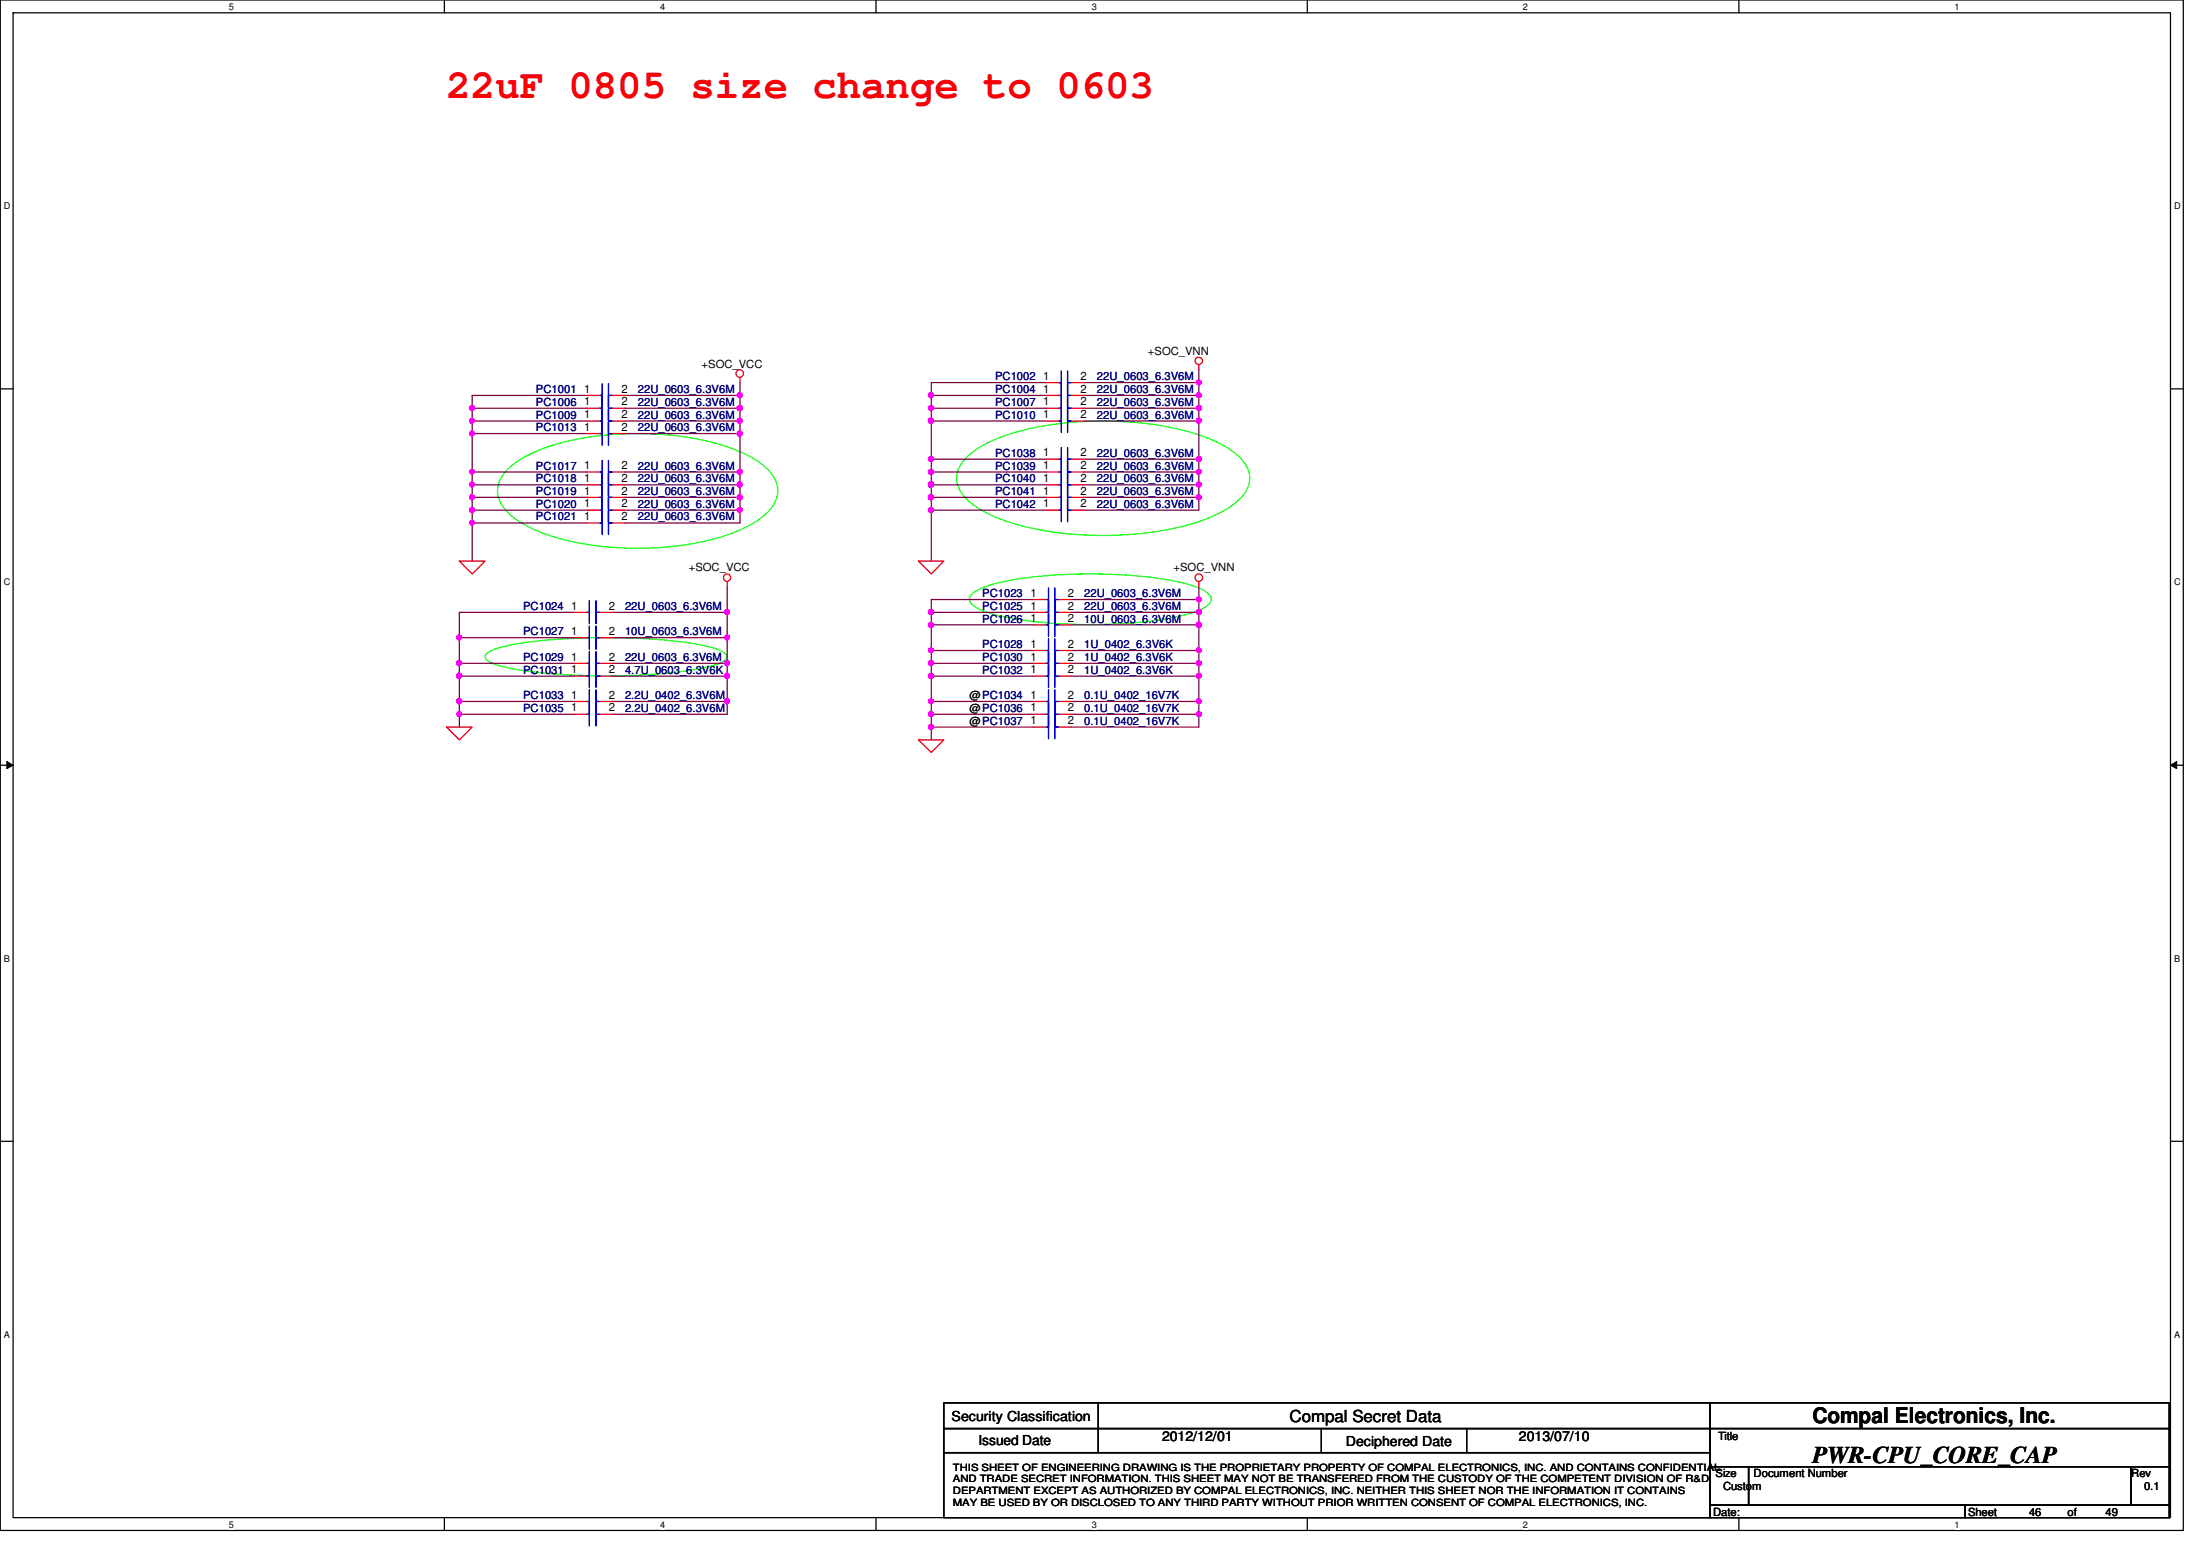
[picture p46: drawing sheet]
<svg xmlns="http://www.w3.org/2000/svg" width="297mm" height="210mm" viewBox="0 0 297 210" stroke-linecap="round" stroke-linejoin="round" font-family="sans-serif">
<defs><g id="words">
<text font-size="5.5" fill="#f00" x="60.5" y="13.2">22uF 0805 size change to 0603</text>
<text font-size="3.3" x="245.5" y="198.1">PWR-CPU_CORE_CAP</text>
<text font-size="2.9" x="245.5" y="192.7">Compal Electronics, Inc.</text>
<text font-size="2.2" x="174.7" y="192.5">Compal Secret Data</text>
<g font-size="1.9">
<text x="128.9" y="192.4">Security Classification</text>
<text x="132.5" y="195.7">Issued Date</text>
<text x="157.4" y="195.2">2012/12/01</text>
<text x="182.3" y="195.8">Deciphered Date</text>
<text x="205.7" y="195.2">2013/07/10</text>
</g>
<g font-size="1.6">
<text x="79.1" y="53.2">1</text>
<text x="84.2" y="53.2">2</text>
<text x="141.3" y="53.2">1</text>
<text x="141.3" y="51.4">1</text>
<text x="146.3" y="53.2">2</text>
<text x="146.3" y="51.4">2</text>
<text x="79.1" y="54.9">1</text>
<text x="79.1" y="56.6">1</text>
<text x="79.1" y="58.3">1</text>
<text x="84.2" y="54.9">2</text>
<text x="84.2" y="56.6">2</text>
<text x="84.2" y="58.3">2</text>
<text x="141.3" y="56.6">1</text>
<text x="141.3" y="54.9">1</text>
<text x="146.3" y="56.6">2</text>
<text x="146.3" y="54.9">2</text>
<text x="79.1" y="63.5">1</text>
<text x="79.1" y="65.3">1</text>
<text x="84.2" y="63.5">2</text>
<text x="84.2" y="65.3">2</text>
<text x="141.3" y="63.5">1</text>
<text x="141.3" y="61.8">1</text>
<text x="141.3" y="65.3">1</text>
<text x="146.3" y="63.5">2</text>
<text x="146.3" y="61.8">2</text>
<text x="146.3" y="65.3">2</text>
<text x="79.1" y="68.7">1</text>
<text x="79.1" y="67">1</text>
<text x="79.1" y="70.4">1</text>
<text x="84.2" y="68.7">2</text>
<text x="84.2" y="67">2</text>
<text x="84.2" y="70.4">2</text>
<text x="141.3" y="67">1</text>
<text x="141.3" y="68.7">1</text>
<text x="146.3" y="67">2</text>
<text x="146.3" y="68.7">2</text>
<text x="77.4" y="82.5">1</text>
<text x="82.5" y="82.5">2</text>
<text x="139.6" y="82.5">1</text>
<text x="139.6" y="80.8">1</text>
<text x="144.6" y="82.5">2</text>
<text x="144.6" y="80.8">2</text>
<text x="77.4" y="89.5">1</text>
<text x="77.4" y="86">1</text>
<text x="82.5" y="89.5">2</text>
<text x="82.5" y="86">2</text>
<text x="139.6" y="87.7">1</text>
<text x="139.6" y="84.2">1</text>
<text x="139.6" y="89.5">1</text>
<text x="144.6" y="87.7">2</text>
<text x="144.6" y="84.2">2</text>
<text x="144.6" y="89.5">2</text>
<text x="77.4" y="94.6">1</text>
<text x="77.4" y="91.2">1</text>
<text x="82.5" y="94.6">2</text>
<text x="82.5" y="91.2">2</text>
<text x="139.6" y="94.6">1</text>
<text x="139.6" y="91.2">1</text>
<text x="144.6" y="94.6">2</text>
<text x="144.6" y="91.2">2</text>
<text x="77.4" y="96.4">1</text>
<text x="82.5" y="96.4">2</text>
<text x="139.6" y="96.4">1</text>
<text x="139.6" y="98.1">1</text>
<text x="144.6" y="96.4">2</text>
<text x="144.6" y="98.1">2</text>
</g>
<g font-size="1.5" fill="#000080">
<text x="72.6" y="53.2">PC1001</text>
<text x="86.4" y="53.2">22U_0603_6.3V6M</text>
<text x="134.8" y="53.2">PC1004</text>
<text x="134.8" y="51.5">PC1002</text>
<text x="148.6" y="53.2">22U_0603_6.3V6M</text>
<text x="148.6" y="51.5">22U_0603_6.3V6M</text>
<text x="72.6" y="54.9">PC1006</text>
<text x="72.6" y="56.7">PC1009</text>
<text x="72.6" y="58.4">PC1013</text>
<text x="86.4" y="54.9">22U_0603_6.3V6M</text>
<text x="86.4" y="56.7">22U_0603_6.3V6M</text>
<text x="86.4" y="58.4">22U_0603_6.3V6M</text>
<text x="134.8" y="56.7">PC1010</text>
<text x="134.8" y="54.9">PC1007</text>
<text x="148.6" y="56.7">22U_0603_6.3V6M</text>
<text x="148.6" y="54.9">22U_0603_6.3V6M</text>
<text x="72.6" y="63.6">PC1017</text>
<text x="72.6" y="65.3">PC1018</text>
<text x="86.4" y="63.6">22U_0603_6.3V6M</text>
<text x="86.4" y="65.3">22U_0603_6.3V6M</text>
<text x="134.8" y="63.6">PC1039</text>
<text x="134.8" y="61.8">PC1038</text>
<text x="134.8" y="65.3">PC1040</text>
<text x="148.6" y="63.6">22U_0603_6.3V6M</text>
<text x="148.6" y="61.8">22U_0603_6.3V6M</text>
<text x="148.6" y="65.3">22U_0603_6.3V6M</text>
<text x="72.6" y="68.7">PC1020</text>
<text x="72.6" y="67.1">PC1019</text>
<text x="72.6" y="70.5">PC1021</text>
<text x="86.4" y="68.7">22U_0603_6.3V6M</text>
<text x="86.4" y="67.1">22U_0603_6.3V6M</text>
<text x="86.4" y="70.5">22U_0603_6.3V6M</text>
<text x="134.8" y="67.1">PC1041</text>
<text x="134.8" y="68.7">PC1042</text>
<text x="148.6" y="67.1">22U_0603_6.3V6M</text>
<text x="148.6" y="68.7">22U_0603_6.3V6M</text>
<text x="70.9" y="82.6">PC1024</text>
<text x="84.7" y="82.6">22U_0603_6.3V6M</text>
<text x="133.1" y="82.6">PC1025</text>
<text x="133.1" y="80.9">PC1023</text>
<text x="146.9" y="82.6">22U_0603_6.3V6M</text>
<text x="146.9" y="80.9">22U_0603_6.3V6M</text>
<text x="70.9" y="89.5">PC1029</text>
<text x="70.9" y="86">PC1027</text>
<text x="84.7" y="89.5">22U_0603_6.3V6M</text>
<text x="84.7" y="86">10U_0603_6.3V6M</text>
<text x="133.1" y="87.8">PC1028</text>
<text x="133.1" y="84.3">PC1026</text>
<text x="133.1" y="89.5">PC1030</text>
<text x="146.9" y="87.8">1U_0402_6.3V6K</text>
<text x="146.9" y="84.3">10U_0603_6.3V6M</text>
<text x="146.9" y="89.5">1U_0402_6.3V6K</text>
<text x="70.9" y="94.7">PC1033</text>
<text x="70.9" y="91.2">PC1031</text>
<text x="84.7" y="94.7">2.2U_0402_6.3V6M</text>
<text x="84.7" y="91.2">4.7U_0603_6.3V6K</text>
<text x="133.1" y="91.2">PC1032</text>
<text x="146.9" y="94.7">0.1U_0402_16V7K</text>
<text x="146.9" y="91.2">1U_0402_6.3V6K</text>
<text x="70.9" y="96.4">PC1035</text>
<text x="84.7" y="96.4">2.2U_0402_6.3V6M</text>
<text x="146.9" y="96.4">0.1U_0402_16V7K</text>
<text x="146.9" y="98.1">0.1U_0402_16V7K</text>
</g>
<g font-size="1.5">
<text x="95" y="49.8">+SOC_VCC</text>
<text x="155.5" y="48">+SOC_VNN</text>
<text x="93.3" y="77.4">+SOC_VCC</text>
<text x="159" y="77.4">+SOC_VNN</text>
<text x="131.3" y="94.7">@PC1034</text>
<text x="131.3" y="96.4">@PC1036</text>
<text x="131.3" y="98.1">@PC1037</text>
<text x="232.7" y="195">Title</text>
<text x="232.4" y="200">Size</text>
<text x="233.4" y="201.8">Custom</text>
<text x="237.5" y="200">Document Number</text>
<text x="288.7" y="200">Rev</text>
<text x="290.4" y="201.8">0.1</text>
<text x="232" y="205.2">Date:</text>
<text x="266.6" y="205.2">Sheet</text>
<text x="274.8" y="205.2">46</text>
<text x="280" y="205.2">of</text>
<text x="285.2" y="205.2">49</text>
</g>
<g font-size="1.4">
<text x="129.1" y="199.2">THIS SHEET OF ENGINEERING DRAWING IS THE PROPRIETARY PROPERTY OF COMPAL ELECTRONICS, INC. AND CONTAINS CONFIDENTIAL</text>
<text x="129.1" y="200.7">AND TRADE SECRET INFORMATION. THIS SHEET MAY NOT BE TRANSFERED FROM THE CUSTODY OF THE COMPETENT DIVISION OF R&amp;D</text>
<text x="129.1" y="202.3">DEPARTMENT EXCEPT AS AUTHORIZED BY COMPAL ELECTRONICS, INC. NEITHER THIS SHEET NOR THE INFORMATION IT CONTAINS</text>
<text x="129.1" y="203.9">MAY BE USED BY OR DISCLOSED TO ANY THIRD PARTY WITHOUT PRIOR WRITTEN CONSENT OF COMPAL ELECTRONICS, INC.</text>
</g>
<g font-size="1.3">
<text x="31" y="1.4">5</text>
<text x="89.4" y="1.4">4</text>
<text x="147.9" y="1.4">3</text>
<text x="206.3" y="1.4">2</text>
<text x="264.7" y="1.4">1</text>
<text x=".5" y="28.3">D</text>
<text x="294.5" y="28.3">D</text>
<text x=".5" y="79.2">C</text>
<text x="294.5" y="79.2">C</text>
<text x=".5" y="130.2">B</text>
<text x="294.5" y="130.2">B</text>
<text x=".5" y="181.1">A</text>
<text x="294.5" y="181.1">A</text>
<text x="31" y="206.9">5</text>
<text x="89.4" y="206.9">4</text>
<text x="147.9" y="206.9">3</text>
<text x="206.3" y="206.9">2</text>
<text x="264.7" y="206.9">1</text>
</g>
</g></defs>
<path d="M0 0h295.7v207.3h-295.7zM1.8 1.7h292.2v203.8h-292.2z" fill="none" stroke="#000" stroke-width=".17"/>
<g fill="#fff">
<path d="M31 .2h.7v1.4h-.7z"/>
<path d="M31 205.7h.7v1.4h-.7z"/>
</g>
<path d="M60.2 0v1.7M60.2 205.5v1.8" fill="none" stroke="#000" stroke-width=".17"/>
<g fill="#fff">
<path d="M89.4 .2h.7v1.4h-.7z"/>
<path d="M89.4 205.7h.7v1.4h-.7z"/>
</g>
<path d="M118.7 0v1.7M118.7 205.5v1.8" fill="none" stroke="#000" stroke-width=".17"/>
<g fill="#fff">
<path d="M147.9 .2h.6v1.4h-.6z"/>
<path d="M147.9 205.7h.6v1.4h-.6z"/>
</g>
<path d="M177.1 0v1.7M177.1 205.5v1.8" fill="none" stroke="#000" stroke-width=".17"/>
<g fill="#fff">
<path d="M206.3 .2h.7v1.4h-.7z"/>
<path d="M206.3 205.7h.7v1.4h-.7z"/>
</g>
<path d="M235.5 0v1.7M235.5 205.5v1.8" fill="none" stroke="#000" stroke-width=".17"/>
<g fill="#fff">
<path d="M264.7 .2h.7v1.4h-.7z"/>
<path d="M264.7 205.7h.7v1.4h-.7z"/>
<path d="M.5 27.2h.9v1.4h-.9z"/>
<path d="M294.5 27.2h.8v1.4h-.8z"/>
<path d="M.5 78.1h.9v1.4h-.9z"/>
<path d="M294.5 78.1h.8v1.4h-.8z"/>
</g>
<path d="M0 52.7h1.8M294 52.7h1.7" fill="none" stroke="#000" stroke-width=".17"/>
<g fill="#fff">
<path d="M.5 129.1h.8v1.4h-.8z"/>
<path d="M294.5 129.1h.8v1.4h-.8z"/>
</g>
<path d="M0 103.6h1.8M294 103.6h1.7" fill="none" stroke="#000" stroke-width=".17"/>
<path d="M.9 103.1l.9 .5-.9 .5zM294 103.6l.8-.5v1z" fill="#000"/>
<path d="M.9 103.1l.9 .5-.9 .5zM294 103.6l.8-.5v1z" fill="none" stroke="#000" stroke-width=".14"/>
<g fill="#fff">
<path d="M.5 180h.8v1.4h-.8z"/>
<path d="M294.5 180h.8v1.4h-.8z"/>
</g>
<path d="M0 154.6h1.8M294 154.6h1.7" fill="none" stroke="#000" stroke-width=".17"/>
<path d="M69.1 63.3a18.1 18.1 0 0 1 7.7-3.5 42.2 42.2 0 0 1 22.3 .9 13 13 0 0 1 5.3 3.3 3.6 3.6 0 0 1 0 4.9 14.1 14.1 0 0 1-6.8 3.8 41.7 41.7 0 0 1-24-.5 12.9 12.9 0 0 1-5.2-3.3 3.6 3.6 0 0 1 0-4.9zM131.3 61.6a19.2 19.2 0 0 1 8.1-3.5 46.4 46.4 0 0 1 23.3 .9 13.6 13.6 0 0 1 5.6 3.3 3.5 3.5 0 0 1 0 4.9 14.9 14.9 0 0 1-7.1 3.8 46.8 46.8 0 0 1-23.5 0 14.8 14.8 0 0 1-7.1-3.8 3.5 3.5 0 0 1 0-4.9zM65.8 88.6a5.6 5.6 0 0 1 2.8-1.1 83.7 83.7 0 0 1 22.8-.7 19.1 19.1 0 0 1 6.6 1.5l.3 .3 .2 .3-.2 .4a5.8 5.8 0 0 1-2.8 1.1 82.3 82.3 0 0 1-22.8 .7 19.3 19.3 0 0 1-6.5-1.5l-.4-.3-.1-.4zM131.8 80.3a15.3 15.3 0 0 1 6.5-2 67.5 67.5 0 0 1 21.6 .6 9.7 9.7 0 0 1 3.7 1.4l.3 .4 .2 .4-.2 .5a5.2 5.2 0 0 1-2.8 1.5 59.3 59.3 0 0 1-19.3 1.2 33 33 0 0 1-8.6-1.6l-1.4-.7a.96 .96 0 0 1 0-1.7z" fill="none" stroke="#0f0" stroke-width=".17"/>
<path d="M100.2 55.3v1.7" fill="none" stroke="#800040" stroke-width=".17"/>
<circle cx="100.2" cy="55.3" r=".33" fill="#f0f"/>
<circle cx="100.2" cy="55.3" r=".33" fill="none" stroke="#f0f" stroke-width=".17"/>
<path d="M64 53.5v1.8M100.2 53.5v1.8" fill="none" stroke="#800040" stroke-width=".17"/>
<circle cx="100.2" cy="55.3" r=".33" fill="#f0f"/>
<circle cx="100.2" cy="55.3" r=".33" fill="none" stroke="#f0f" stroke-width=".17"/>
<path d="M64 57v1.7M84.7 57h15.5" fill="none" stroke="#800040" stroke-width=".17"/>
<circle cx="63.9" cy="57" r=".33" fill="#f0f"/>
<circle cx="63.9" cy="57" r=".33" fill="none" stroke="#f0f" stroke-width=".17"/>
<path d="M100.2 57v1.7" fill="none" stroke="#800040" stroke-width=".17"/>
<circle cx="100.2" cy="57" r=".34" fill="#f0f"/>
<circle cx="100.2" cy="57" r=".34" fill="none" stroke="#f0f" stroke-width=".17"/>
<path d="M84.7 58.7h15.5M84.7 55.3h15.5" fill="none" stroke="#800040" stroke-width=".17"/>
<circle cx="100.2" cy="55.3" r=".33" fill="#f0f"/>
<circle cx="100.2" cy="55.3" r=".33" fill="none" stroke="#f0f" stroke-width=".17"/>
<path d="M84.7 53.5h15.5" fill="none" stroke="#800040" stroke-width=".17"/>
<circle cx="100.2" cy="53.5" r=".33" fill="#f0f"/>
<circle cx="100.2" cy="53.5" r=".33" fill="none" stroke="#f0f" stroke-width=".17"/>
<path d="M64 58.7v5.2M64 57h15.5" fill="none" stroke="#800040" stroke-width=".17"/>
<circle cx="63.9" cy="58.7" r=".33" fill="#f0f"/>
<circle cx="63.9" cy="58.7" r=".33" fill="none" stroke="#f0f" stroke-width=".17"/>
<path d="M64 53.5h15.5M64 55.3h15.5" fill="none" stroke="#800040" stroke-width=".17"/>
<circle cx="63.9" cy="55.3" r=".32" fill="#f0f"/>
<circle cx="63.9" cy="55.3" r=".32" fill="none" stroke="#f0f" stroke-width=".17"/>
<path d="M64 55.3v1.7M64 58.7h15.5M100.2 51.8v1.7" fill="none" stroke="#800040" stroke-width=".17"/>
<circle cx="63.9" cy="55.3" r=".32" fill="#f0f"/>
<circle cx="63.9" cy="55.3" r=".32" fill="none" stroke="#f0f" stroke-width=".17"/>
<path d="M126.1 53.5v1.8" fill="none" stroke="#800040" stroke-width=".17"/>
<circle cx="126.1" cy="53.5" r=".33" fill="#f0f"/>
<circle cx="126.1" cy="53.5" r=".33" fill="none" stroke="#f0f" stroke-width=".17"/>
<path d="M162.4 53.5v1.8" fill="none" stroke="#800040" stroke-width=".17"/>
<circle cx="162.4" cy="53.5" r=".33" fill="#f0f"/>
<circle cx="162.4" cy="53.5" r=".33" fill="none" stroke="#f0f" stroke-width=".17"/>
<path d="M146.8 51.8h15.6v1.7M162.4 55.3v1.7" fill="none" stroke="#800040" stroke-width=".17"/>
<circle cx="162.4" cy="55.3" r=".33" fill="#f0f"/>
<circle cx="162.4" cy="55.3" r=".33" fill="none" stroke="#f0f" stroke-width=".17"/>
<path d="M162.4 50.1v1.7" fill="none" stroke="#800040" stroke-width=".17"/>
<circle cx="162.4" cy="51.8" r=".33" fill="#f0f"/>
<circle cx="162.4" cy="51.8" r=".33" fill="none" stroke="#f0f" stroke-width=".17"/>
<path d="M126.1 69.1v6.9" fill="none" stroke="#800040" stroke-width=".17"/>
<circle cx="126.1" cy="69.1" r=".33" fill="#f0f"/>
<circle cx="126.1" cy="69.1" r=".33" fill="none" stroke="#f0f" stroke-width=".17"/>
<path d="M141.7 51.8h-15.6v1.7M146.8 53.5h15.6M146.8 55.3h15.6M146.8 57h15.6" fill="none" stroke="#800040" stroke-width=".17"/>
<circle cx="162.4" cy="57" r=".34" fill="#f0f"/>
<circle cx="162.4" cy="57" r=".34" fill="none" stroke="#f0f" stroke-width=".17"/>
<path d="M126.1 53.5h15.6" fill="none" stroke="#800040" stroke-width=".17"/>
<circle cx="126.1" cy="53.5" r=".33" fill="#f0f"/>
<circle cx="126.1" cy="53.5" r=".33" fill="none" stroke="#f0f" stroke-width=".17"/>
<path d="M126.1 55.3v1.7" fill="none" stroke="#800040" stroke-width=".17"/>
<circle cx="126.1" cy="55.3" r=".33" fill="#f0f"/>
<circle cx="126.1" cy="55.3" r=".33" fill="none" stroke="#f0f" stroke-width=".17"/>
<path d="M126.1 55.3h15.6" fill="none" stroke="#800040" stroke-width=".17"/>
<circle cx="126.1" cy="55.3" r=".33" fill="#f0f"/>
<circle cx="126.1" cy="55.3" r=".33" fill="none" stroke="#f0f" stroke-width=".17"/>
<path d="M126.1 57h15.6" fill="none" stroke="#800040" stroke-width=".17"/>
<circle cx="126.1" cy="57" r=".34" fill="#f0f"/>
<circle cx="126.1" cy="57" r=".34" fill="none" stroke="#f0f" stroke-width=".17"/>
<path d="M62.2 82.9v3.5M62.2 96.7v1.8M83 96.7h15.5M83 95h15.5" fill="none" stroke="#800040" stroke-width=".17"/>
<circle cx="98.5" cy="95" r=".32" fill="#f0f"/>
<circle cx="98.5" cy="95" r=".32" fill="none" stroke="#f0f" stroke-width=".17"/>
<path d="M83 91.6h15.5" fill="none" stroke="#800040" stroke-width=".17"/>
<circle cx="98.5" cy="91.5" r=".33" fill="#f0f"/>
<circle cx="98.5" cy="91.5" r=".33" fill="none" stroke="#f0f" stroke-width=".17"/>
<path d="M83 89.8h15.5" fill="none" stroke="#800040" stroke-width=".17"/>
<circle cx="98.5" cy="89.8" r=".32" fill="#f0f"/>
<circle cx="98.5" cy="89.8" r=".32" fill="none" stroke="#f0f" stroke-width=".17"/>
<path d="M62.2 82.9h15.6M62.2 86.4h15.6M83 86.4h15.5M83 82.9h15.5" fill="none" stroke="#800040" stroke-width=".17"/>
<circle cx="62.2" cy="86.3" r=".32" fill="#f0f"/>
<circle cx="62.2" cy="86.3" r=".32" fill="none" stroke="#f0f" stroke-width=".17"/>
<path d="M62.2 86.4v3.4" fill="none" stroke="#800040" stroke-width=".17"/>
<circle cx="62.2" cy="89.8" r=".32" fill="#f0f"/>
<circle cx="62.2" cy="89.8" r=".32" fill="none" stroke="#f0f" stroke-width=".17"/>
<circle cx="62.2" cy="86.3" r=".32" fill="#f0f"/>
<circle cx="62.2" cy="86.3" r=".32" fill="none" stroke="#f0f" stroke-width=".17"/>
<path d="M62.2 89.8h15.6M62.2 91.6h15.6" fill="none" stroke="#800040" stroke-width=".17"/>
<circle cx="62.2" cy="91.5" r=".33" fill="#f0f"/>
<circle cx="62.2" cy="91.5" r=".33" fill="none" stroke="#f0f" stroke-width=".17"/>
<path d="M62.2 89.8v1.8" fill="none" stroke="#800040" stroke-width=".17"/>
<circle cx="62.2" cy="91.5" r=".33" fill="#f0f"/>
<circle cx="62.2" cy="91.5" r=".33" fill="none" stroke="#f0f" stroke-width=".17"/>
<circle cx="62.2" cy="89.8" r=".32" fill="#f0f"/>
<circle cx="62.2" cy="89.8" r=".32" fill="none" stroke="#f0f" stroke-width=".17"/>
<path d="M62.2 95h15.6" fill="none" stroke="#800040" stroke-width=".17"/>
<circle cx="62.2" cy="95" r=".32" fill="#f0f"/>
<circle cx="62.2" cy="95" r=".32" fill="none" stroke="#f0f" stroke-width=".17"/>
<path d="M62.2 91.6v3.4" fill="none" stroke="#800040" stroke-width=".17"/>
<circle cx="62.2" cy="95" r=".32" fill="#f0f"/>
<circle cx="62.2" cy="95" r=".32" fill="none" stroke="#f0f" stroke-width=".17"/>
<circle cx="62.2" cy="91.5" r=".33" fill="#f0f"/>
<circle cx="62.2" cy="91.5" r=".33" fill="none" stroke="#f0f" stroke-width=".17"/>
<path d="M62.2 96.7h15.6" fill="none" stroke="#800040" stroke-width=".17"/>
<circle cx="62.2" cy="96.7" r=".32" fill="#f0f"/>
<circle cx="62.2" cy="96.7" r=".32" fill="none" stroke="#f0f" stroke-width=".17"/>
<path d="M98.5 86.4v3.4" fill="none" stroke="#800040" stroke-width=".17"/>
<circle cx="98.5" cy="89.8" r=".32" fill="#f0f"/>
<circle cx="98.5" cy="89.8" r=".32" fill="none" stroke="#f0f" stroke-width=".17"/>
<circle cx="98.5" cy="86.3" r=".32" fill="#f0f"/>
<circle cx="98.5" cy="86.3" r=".32" fill="none" stroke="#f0f" stroke-width=".17"/>
<path d="M98.5 89.8v1.8" fill="none" stroke="#800040" stroke-width=".17"/>
<circle cx="98.5" cy="91.5" r=".33" fill="#f0f"/>
<circle cx="98.5" cy="91.5" r=".33" fill="none" stroke="#f0f" stroke-width=".17"/>
<circle cx="98.5" cy="89.8" r=".32" fill="#f0f"/>
<circle cx="98.5" cy="89.8" r=".32" fill="none" stroke="#f0f" stroke-width=".17"/>
<path d="M98.5 91.6v3.4" fill="none" stroke="#800040" stroke-width=".17"/>
<circle cx="98.5" cy="95" r=".32" fill="#f0f"/>
<circle cx="98.5" cy="95" r=".32" fill="none" stroke="#f0f" stroke-width=".17"/>
<circle cx="98.5" cy="91.5" r=".33" fill="#f0f"/>
<circle cx="98.5" cy="91.5" r=".33" fill="none" stroke="#f0f" stroke-width=".17"/>
<path d="M62.2 95v1.7" fill="none" stroke="#800040" stroke-width=".17"/>
<circle cx="62.2" cy="95" r=".32" fill="#f0f"/>
<circle cx="62.2" cy="95" r=".32" fill="none" stroke="#f0f" stroke-width=".17"/>
<path d="M98.5 82.9v3.5" fill="none" stroke="#800040" stroke-width=".17"/>
<circle cx="98.5" cy="86.3" r=".32" fill="#f0f"/>
<circle cx="98.5" cy="86.3" r=".32" fill="none" stroke="#f0f" stroke-width=".17"/>
<circle cx="98.5" cy="82.9" r=".33" fill="#f0f"/>
<circle cx="98.5" cy="82.9" r=".33" fill="none" stroke="#f0f" stroke-width=".17"/>
<path d="M98.5 95v1.7" fill="none" stroke="#800040" stroke-width=".17"/>
<circle cx="98.5" cy="95" r=".32" fill="#f0f"/>
<circle cx="98.5" cy="95" r=".32" fill="none" stroke="#f0f" stroke-width=".17"/>
<path d="M126.1 95h13.8" fill="none" stroke="#800040" stroke-width=".17"/>
<circle cx="126.1" cy="95" r=".33" fill="#f0f"/>
<circle cx="126.1" cy="95" r=".33" fill="none" stroke="#f0f" stroke-width=".17"/>
<path d="M126.1 95v1.7h13.8" fill="none" stroke="#800040" stroke-width=".17"/>
<circle cx="126.1" cy="96.7" r=".33" fill="#f0f"/>
<circle cx="126.1" cy="96.7" r=".33" fill="none" stroke="#f0f" stroke-width=".17"/>
<path d="M126.1 96.7v1.8h13.8M162.4 95v3.5M162.4 82.9v1.7" fill="none" stroke="#800040" stroke-width=".17"/>
<circle cx="162.4" cy="84.6" r=".34" fill="#f0f"/>
<circle cx="162.4" cy="84.6" r=".34" fill="none" stroke="#f0f" stroke-width=".17"/>
<path d="M126.1 98.5v1.7M162.4 89.8v5.2M162.4 81.2v1.7" fill="none" stroke="#800040" stroke-width=".17"/>
<circle cx="126.1" cy="98.4" r=".33" fill="#f0f"/>
<circle cx="126.1" cy="98.4" r=".33" fill="none" stroke="#f0f" stroke-width=".17"/>
<path d="M162.4 84.6v3.5" fill="none" stroke="#800040" stroke-width=".17"/>
<circle cx="162.4" cy="84.6" r=".34" fill="#f0f"/>
<circle cx="162.4" cy="84.6" r=".34" fill="none" stroke="#f0f" stroke-width=".17"/>
<path d="M145.1 81.2h17.3" fill="none" stroke="#800040" stroke-width=".17"/>
<circle cx="162.4" cy="81.2" r=".33" fill="#f0f"/>
<circle cx="162.4" cy="81.2" r=".33" fill="none" stroke="#f0f" stroke-width=".17"/>
<path d="M145.1 82.9h17.3" fill="none" stroke="#800040" stroke-width=".17"/>
<circle cx="162.4" cy="82.9" r=".34" fill="#f0f"/>
<circle cx="162.4" cy="82.9" r=".34" fill="none" stroke="#f0f" stroke-width=".17"/>
<path d="M145.1 84.6h17.3M145.1 88.1h17.3v1.7h-17.3" fill="none" stroke="#800040" stroke-width=".17"/>
<circle cx="162.4" cy="89.8" r=".33" fill="#f0f"/>
<circle cx="162.4" cy="89.8" r=".33" fill="none" stroke="#f0f" stroke-width=".17"/>
<circle cx="162.4" cy="88.1" r=".33" fill="#f0f"/>
<circle cx="162.4" cy="88.1" r=".33" fill="none" stroke="#f0f" stroke-width=".17"/>
<path d="M145.1 91.6h17.3" fill="none" stroke="#800040" stroke-width=".17"/>
<circle cx="162.4" cy="91.5" r=".34" fill="#f0f"/>
<circle cx="162.4" cy="91.5" r=".34" fill="none" stroke="#f0f" stroke-width=".17"/>
<path d="M145.1 95h17.3" fill="none" stroke="#800040" stroke-width=".17"/>
<circle cx="162.4" cy="95" r=".33" fill="#f0f"/>
<circle cx="162.4" cy="95" r=".33" fill="none" stroke="#f0f" stroke-width=".17"/>
<path d="M145.1 96.7h17.3" fill="none" stroke="#800040" stroke-width=".17"/>
<circle cx="162.4" cy="96.7" r=".33" fill="#f0f"/>
<circle cx="162.4" cy="96.7" r=".33" fill="none" stroke="#f0f" stroke-width=".17"/>
<path d="M139.9 81.2h-13.8v1.7h13.8M145.1 98.5h17.3" fill="none" stroke="#800040" stroke-width=".17"/>
<circle cx="126.1" cy="82.9" r=".34" fill="#f0f"/>
<circle cx="126.1" cy="82.9" r=".34" fill="none" stroke="#f0f" stroke-width=".17"/>
<path d="M126.1 82.9v1.7h13.8" fill="none" stroke="#800040" stroke-width=".17"/>
<circle cx="126.1" cy="84.6" r=".34" fill="#f0f"/>
<circle cx="126.1" cy="84.6" r=".34" fill="none" stroke="#f0f" stroke-width=".17"/>
<path d="M126.1 84.6v3.5h13.8" fill="none" stroke="#800040" stroke-width=".17"/>
<circle cx="126.1" cy="88.1" r=".33" fill="#f0f"/>
<circle cx="126.1" cy="88.1" r=".33" fill="none" stroke="#f0f" stroke-width=".17"/>
<path d="M126.1 88.1v1.7h13.8" fill="none" stroke="#800040" stroke-width=".17"/>
<circle cx="126.1" cy="89.8" r=".33" fill="#f0f"/>
<circle cx="126.1" cy="89.8" r=".33" fill="none" stroke="#f0f" stroke-width=".17"/>
<path d="M126.1 89.8v1.8h13.8" fill="none" stroke="#800040" stroke-width=".17"/>
<circle cx="126.1" cy="91.5" r=".34" fill="#f0f"/>
<circle cx="126.1" cy="91.5" r=".34" fill="none" stroke="#f0f" stroke-width=".17"/>
<path d="M64 69.1h15.5M84.7 69.1h15.5M98.5 79.5v3.4M162.4 79.5v1.7M126.1 91.6v3.4" fill="none" stroke="#800040" stroke-width=".17"/>
<circle cx="63.9" cy="69.1" r=".32" fill="#f0f"/>
<circle cx="63.9" cy="69.1" r=".32" fill="none" stroke="#f0f" stroke-width=".17"/>
<path d="M100.2 69.1v1.7h-15.5" fill="none" stroke="#800040" stroke-width=".17"/>
<circle cx="100.2" cy="69.1" r=".33" fill="#f0f"/>
<circle cx="100.2" cy="69.1" r=".33" fill="none" stroke="#f0f" stroke-width=".17"/>
<path d="M100.2 58.7v5.2" fill="none" stroke="#800040" stroke-width=".17"/>
<circle cx="100.2" cy="58.7" r=".34" fill="#f0f"/>
<circle cx="100.2" cy="58.7" r=".34" fill="none" stroke="#f0f" stroke-width=".17"/>
<path d="M84.7 63.9h15.5v5.2" fill="none" stroke="#800040" stroke-width=".17"/>
<circle cx="100.2" cy="63.9" r=".33" fill="#f0f"/>
<circle cx="100.2" cy="63.9" r=".33" fill="none" stroke="#f0f" stroke-width=".17"/>
<path d="M64 63.9h15.5" fill="none" stroke="#800040" stroke-width=".17"/>
<circle cx="63.9" cy="63.9" r=".32" fill="#f0f"/>
<circle cx="63.9" cy="63.9" r=".32" fill="none" stroke="#f0f" stroke-width=".17"/>
<path d="M84.7 65.7h15.5" fill="none" stroke="#800040" stroke-width=".17"/>
<circle cx="100.2" cy="65.6" r=".34" fill="#f0f"/>
<circle cx="100.2" cy="65.6" r=".34" fill="none" stroke="#f0f" stroke-width=".17"/>
<path d="M64 65.7h15.5" fill="none" stroke="#800040" stroke-width=".17"/>
<circle cx="63.9" cy="65.6" r=".33" fill="#f0f"/>
<circle cx="63.9" cy="65.6" r=".33" fill="none" stroke="#f0f" stroke-width=".17"/>
<path d="M84.7 67.3h15.5" fill="none" stroke="#800040" stroke-width=".17"/>
<circle cx="100.2" cy="67.3" r=".34" fill="#f0f"/>
<circle cx="100.2" cy="67.3" r=".34" fill="none" stroke="#f0f" stroke-width=".17"/>
<path d="M64 67.3h15.5" fill="none" stroke="#800040" stroke-width=".17"/>
<circle cx="63.9" cy="67.3" r=".33" fill="#f0f"/>
<circle cx="63.9" cy="67.3" r=".33" fill="none" stroke="#f0f" stroke-width=".17"/>
<path d="M64 63.9v6.9h15.5" fill="none" stroke="#800040" stroke-width=".17"/>
<circle cx="63.9" cy="70.8" r=".32" fill="#f0f"/>
<circle cx="63.9" cy="70.8" r=".32" fill="none" stroke="#f0f" stroke-width=".17"/>
<path d="M64 70.8v5.2M146.8 62.2h15.6" fill="none" stroke="#800040" stroke-width=".17"/>
<circle cx="162.4" cy="62.2" r=".33" fill="#f0f"/>
<circle cx="162.4" cy="62.2" r=".33" fill="none" stroke="#f0f" stroke-width=".17"/>
<path d="M126.1 62.2h15.6" fill="none" stroke="#800040" stroke-width=".17"/>
<circle cx="126.1" cy="62.2" r=".33" fill="#f0f"/>
<circle cx="126.1" cy="62.2" r=".33" fill="none" stroke="#f0f" stroke-width=".17"/>
<path d="M146.8 63.9h15.6" fill="none" stroke="#800040" stroke-width=".17"/>
<circle cx="162.4" cy="63.9" r=".33" fill="#f0f"/>
<circle cx="162.4" cy="63.9" r=".33" fill="none" stroke="#f0f" stroke-width=".17"/>
<path d="M126.1 63.9h15.6" fill="none" stroke="#800040" stroke-width=".17"/>
<circle cx="126.1" cy="63.9" r=".33" fill="#f0f"/>
<circle cx="126.1" cy="63.9" r=".33" fill="none" stroke="#f0f" stroke-width=".17"/>
<path d="M146.8 65.7h15.6" fill="none" stroke="#800040" stroke-width=".17"/>
<circle cx="162.4" cy="65.6" r=".34" fill="#f0f"/>
<circle cx="162.4" cy="65.6" r=".34" fill="none" stroke="#f0f" stroke-width=".17"/>
<path d="M126.1 65.7h15.6" fill="none" stroke="#800040" stroke-width=".17"/>
<circle cx="126.1" cy="65.6" r=".34" fill="#f0f"/>
<circle cx="126.1" cy="65.6" r=".34" fill="none" stroke="#f0f" stroke-width=".17"/>
<path d="M146.8 67.3h15.6" fill="none" stroke="#800040" stroke-width=".17"/>
<circle cx="162.4" cy="67.3" r=".34" fill="#f0f"/>
<circle cx="162.4" cy="67.3" r=".34" fill="none" stroke="#f0f" stroke-width=".17"/>
<path d="M126.1 67.3h15.6" fill="none" stroke="#800040" stroke-width=".17"/>
<circle cx="126.1" cy="67.3" r=".34" fill="#f0f"/>
<circle cx="126.1" cy="67.3" r=".34" fill="none" stroke="#f0f" stroke-width=".17"/>
<path d="M126.1 69.1h15.6M146.8 69.1h15.6" fill="none" stroke="#800040" stroke-width=".17"/>
<circle cx="126.1" cy="69.1" r=".33" fill="#f0f"/>
<circle cx="126.1" cy="69.1" r=".33" fill="none" stroke="#f0f" stroke-width=".17"/>
<path d="M162.4 57v12.1M126.1 63.9v1.8" fill="none" stroke="#800040" stroke-width=".17"/>
<circle cx="126.1" cy="63.9" r=".33" fill="#f0f"/>
<circle cx="126.1" cy="63.9" r=".33" fill="none" stroke="#f0f" stroke-width=".17"/>
<path d="M126.1 62.2v1.7" fill="none" stroke="#800040" stroke-width=".17"/>
<circle cx="126.1" cy="62.2" r=".33" fill="#f0f"/>
<circle cx="126.1" cy="62.2" r=".33" fill="none" stroke="#f0f" stroke-width=".17"/>
<path d="M126.1 57v5.2" fill="none" stroke="#800040" stroke-width=".17"/>
<circle cx="126.1" cy="57" r=".34" fill="#f0f"/>
<circle cx="126.1" cy="57" r=".34" fill="none" stroke="#f0f" stroke-width=".17"/>
<path d="M126.1 67.3v1.8" fill="none" stroke="#800040" stroke-width=".17"/>
<circle cx="126.1" cy="67.3" r=".34" fill="#f0f"/>
<circle cx="126.1" cy="67.3" r=".34" fill="none" stroke="#f0f" stroke-width=".17"/>
<path d="M126.1 65.7v1.6" fill="none" stroke="#800040" stroke-width=".17"/>
<circle cx="126.1" cy="65.6" r=".34" fill="#f0f"/>
<circle cx="126.1" cy="65.6" r=".34" fill="none" stroke="#f0f" stroke-width=".17"/>
<g fill="none" stroke="#f00" stroke-width=".17">
<path d="M79.5 55.3h1.7M79.5 57h1.7M79.5 53.5h1.7M79.5 58.7h1.7M83 55.3h1.7M83 57h1.7M83 53.5h1.7M83 58.7h1.7M100.2 51.1v.7M141.7 53.5h1.7M141.7 57h1.7M141.7 51.8h1.7"/>
<path d="M141.7 55.3h1.7M145.1 53.5h1.7M145.1 57h1.7M145.1 51.8h1.7M145.1 55.3h1.7M162.4 49.4v.7M62.2 76h3.5l-1.7 1.7zM79.5 63.9h1.7M79.5 65.7h1.7M79.5 69.1h1.7M79.5 67.3h1.7M79.5 70.8h1.7"/>
<path d="M83 63.9h1.7M83 65.7h1.7M83 69.1h1.7M83 67.3h1.7M83 70.8h1.7M98.5 78.8v.7M124.4 76h3.4l-1.7 1.7zM141.7 67.3h1.7M141.7 63.9h1.7M141.7 62.2h1.7M141.7 69.1h1.7M141.7 65.7h1.7"/>
<path d="M145.1 67.3h1.7M145.1 63.9h1.7M145.1 62.2h1.7M145.1 69.1h1.7M145.1 65.7h1.7M162.4 78.8v.7M60.5 98.5h3.5l-1.8 1.7zM77.8 89.8h1.7M77.8 82.9h1.7M77.8 96.7h1.7M77.8 95h1.7M77.8 86.4h1.7"/>
<path d="M77.8 91.6h1.7M81.2 89.8h1.8M81.2 82.9h1.8M81.2 96.7h1.8M81.2 95h1.8M81.2 86.4h1.8M81.2 91.6h1.8M139.9 95h1.8M139.9 91.6h1.8M139.9 82.9h1.8M139.9 88.1h1.8M139.9 84.6h1.8"/>
<path d="M139.9 89.8h1.8M139.9 96.7h1.8M139.9 98.5h1.8M139.9 81.2h1.8M143.4 95h1.7M143.4 91.6h1.7M143.4 82.9h1.7M143.4 88.1h1.7M143.4 84.6h1.7M143.4 89.8h1.7M143.4 96.7h1.7M143.4 98.5h1.7"/>
<path d="M143.4 81.2h1.7M124.4 100.2h3.4l-1.7 1.7z"/>
<circle cx="100.2" cy="50.6" r=".51"/>
<circle cx="162.4" cy="48.9" r=".5"/>
<circle cx="98.5" cy="78.2" r=".5"/>
<circle cx="162.4" cy="78.2" r=".51"/>
</g>
<g fill="none" stroke="#000" stroke-width=".17">
<path d="M127.8 190h103.8v3.5h-103.8zM127.8 193.5h103.8v3.2h-103.8zM127.8 196.7h103.8v8.8h-103.8zM148.7 190v6.7M179 193.5v3.2M198.7 193.5v3.2M231.6 190h62.2v3.5h-62.2zM231.6 193.5h62.2v5.1h-62.2zM231.6 198.6h5.2v5.2h-5.2zM236.8 198.6h51.9v5.2h-51.9zM288.7 198.6h5.1v5.2h-5.1zM231.6 203.8h34.6v1.7h-34.6z"/>
<path d="M266.2 203.8h27.6v1.7h-27.6z"/>
</g>
<g fill="none" stroke="#00f" stroke-width=".17">
<path d="M81.2 55.3h.4M81.2 57h.4M81.2 53.5h.4M81.2 58.7h.4M81.6 53.7v3.2M81.6 55.5v3M81.6 52v3.1M81.6 57.2v3.1M82.4 53.7v3.2M82.4 55.5v3M82.4 52v3.1M82.4 57.2v3.1"/>
<path d="M82.4 55.3h.6M82.4 57h.6M82.4 53.5h.6M82.4 58.7h.6M143.4 53.5h.4M143.4 57h.4M143.4 51.8h.4M143.4 55.3h.4M143.8 52v3.1M143.8 55.5v3M143.8 50.2v3.2M143.8 53.7v3.2"/>
<path d="M144.6 52v3.1M144.6 55.5v3M144.6 50.2v3.2M144.6 53.7v3.2M144.6 53.5h.5M144.6 57h.5M144.6 51.8h.5M144.6 55.3h.5M81.2 63.9h.4M81.2 65.7h.4M81.2 69.1h.4M81.2 67.3h.4"/>
<path d="M81.2 70.8h.4M81.6 62.4v3.1M81.6 64.1v3.1M81.6 67.5v3.2M81.6 65.8v3.1M81.6 69.3v3.1M82.4 62.4v3.1M82.4 64.1v3.1M82.4 67.5v3.2M82.4 65.8v3.1M82.4 69.3v3.1M82.4 63.9h.6"/>
<path d="M82.4 65.7h.6M82.4 69.1h.6M82.4 67.3h.6M82.4 70.8h.6M142 79.6v3.2M142.9 79.6v3.2M143.4 67.3h.4M143.4 63.9h.4M143.4 62.2h.4M143.4 69.1h.4M143.4 65.7h.4M143.8 65.8v3.1"/>
<path d="M143.8 62.4v3.1M143.8 60.6v3.2M143.8 67.5v3.2M143.8 64.1v3.1M144.6 65.8v3.1M144.6 62.4v3.1M144.6 60.6v3.2M144.6 67.5v3.2M144.6 64.1v3.1M144.6 67.3h.5M144.6 63.9h.5M144.6 62.2h.5"/>
<path d="M144.6 69.1h.5M144.6 65.7h.5M79.5 89.8h.3M79.5 82.9h.3M79.5 96.7h.3M79.5 95h.3M79.5 86.4h.3M79.5 91.6h.3M79.8 88.3v3.1M79.8 81.4v3.1M79.8 95.2v3.1M79.8 93.4v3.2"/>
<path d="M79.8 84.8v3.1M79.8 90v3.1M80.7 88.3v3.1M80.7 81.4v3.1M80.7 95.2v3.1M80.7 93.4v3.2M80.7 84.8v3.1M80.7 90v3.1M80.7 89.8h.5M80.7 82.9h.5M80.7 96.7h.5M80.7 95h.5"/>
<path d="M80.7 86.4h.5M80.7 91.6h.5M141.7 95h.3M141.7 91.6h.3M141.7 82.9h.3M141.7 88.1h.3M141.7 84.6h.3M141.7 89.8h.3M141.7 96.7h.3M141.7 98.5h.3M141.7 81.2h.3M142 93.4v3.2"/>
<path d="M142 90v3.1M142 81.4v3.1M142 86.5v3.2M142 83.1v3.1M142 88.3v3.1M142 95.2v3.1M142 96.9v3.1M142.9 93.4v3.2M142.9 90v3.1M142.9 81.4v3.1M142.9 86.5v3.2M142.9 83.1v3.1"/>
<path d="M142.9 88.3v3.1M142.9 95.2v3.1M142.9 96.9v3.1M142.9 95h.5M142.9 91.6h.5M142.9 82.9h.5M142.9 88.1h.5M142.9 84.6h.5M142.9 89.8h.5M142.9 96.7h.5M142.9 98.5h.5M142.9 81.2h.5"/>
</g>
<circle cx="100.2" cy="55.3" r=".33" fill="#f0f"/>
<circle cx="100.2" cy="55.3" r=".33" fill="none" stroke="#f0f" stroke-width=".17"/>
<circle cx="100.2" cy="55.3" r=".33" fill="#f0f"/>
<circle cx="100.2" cy="55.3" r=".33" fill="none" stroke="#f0f" stroke-width=".17"/>
<circle cx="63.9" cy="57" r=".33" fill="#f0f"/>
<circle cx="63.9" cy="57" r=".33" fill="none" stroke="#f0f" stroke-width=".17"/>
<circle cx="100.2" cy="57" r=".34" fill="#f0f"/>
<circle cx="100.2" cy="57" r=".34" fill="none" stroke="#f0f" stroke-width=".17"/>
<circle cx="100.2" cy="55.3" r=".33" fill="#f0f"/>
<circle cx="100.2" cy="55.3" r=".33" fill="none" stroke="#f0f" stroke-width=".17"/>
<circle cx="100.2" cy="53.5" r=".33" fill="#f0f"/>
<circle cx="100.2" cy="53.5" r=".33" fill="none" stroke="#f0f" stroke-width=".17"/>
<circle cx="63.9" cy="58.7" r=".33" fill="#f0f"/>
<circle cx="63.9" cy="58.7" r=".33" fill="none" stroke="#f0f" stroke-width=".17"/>
<circle cx="63.9" cy="55.3" r=".32" fill="#f0f"/>
<circle cx="63.9" cy="55.3" r=".32" fill="none" stroke="#f0f" stroke-width=".17"/>
<circle cx="63.9" cy="55.3" r=".32" fill="#f0f"/>
<circle cx="63.9" cy="55.3" r=".32" fill="none" stroke="#f0f" stroke-width=".17"/>
<circle cx="126.1" cy="53.5" r=".33" fill="#f0f"/>
<circle cx="126.1" cy="53.5" r=".33" fill="none" stroke="#f0f" stroke-width=".17"/>
<circle cx="162.4" cy="53.5" r=".33" fill="#f0f"/>
<circle cx="162.4" cy="53.5" r=".33" fill="none" stroke="#f0f" stroke-width=".17"/>
<circle cx="162.4" cy="55.3" r=".33" fill="#f0f"/>
<circle cx="162.4" cy="55.3" r=".33" fill="none" stroke="#f0f" stroke-width=".17"/>
<circle cx="162.4" cy="51.8" r=".33" fill="#f0f"/>
<circle cx="162.4" cy="51.8" r=".33" fill="none" stroke="#f0f" stroke-width=".17"/>
<circle cx="126.1" cy="69.1" r=".33" fill="#f0f"/>
<circle cx="126.1" cy="69.1" r=".33" fill="none" stroke="#f0f" stroke-width=".17"/>
<circle cx="162.4" cy="57" r=".34" fill="#f0f"/>
<circle cx="162.4" cy="57" r=".34" fill="none" stroke="#f0f" stroke-width=".17"/>
<circle cx="126.1" cy="53.5" r=".33" fill="#f0f"/>
<circle cx="126.1" cy="53.5" r=".33" fill="none" stroke="#f0f" stroke-width=".17"/>
<circle cx="126.1" cy="55.3" r=".33" fill="#f0f"/>
<circle cx="126.1" cy="55.3" r=".33" fill="none" stroke="#f0f" stroke-width=".17"/>
<circle cx="126.1" cy="55.3" r=".33" fill="#f0f"/>
<circle cx="126.1" cy="55.3" r=".33" fill="none" stroke="#f0f" stroke-width=".17"/>
<circle cx="126.1" cy="57" r=".34" fill="#f0f"/>
<circle cx="126.1" cy="57" r=".34" fill="none" stroke="#f0f" stroke-width=".17"/>
<circle cx="98.5" cy="95" r=".32" fill="#f0f"/>
<circle cx="98.5" cy="95" r=".32" fill="none" stroke="#f0f" stroke-width=".17"/>
<circle cx="98.5" cy="91.5" r=".33" fill="#f0f"/>
<circle cx="98.5" cy="91.5" r=".33" fill="none" stroke="#f0f" stroke-width=".17"/>
<circle cx="98.5" cy="89.8" r=".32" fill="#f0f"/>
<circle cx="98.5" cy="89.8" r=".32" fill="none" stroke="#f0f" stroke-width=".17"/>
<circle cx="62.2" cy="86.3" r=".32" fill="#f0f"/>
<circle cx="62.2" cy="86.3" r=".32" fill="none" stroke="#f0f" stroke-width=".17"/>
<circle cx="62.2" cy="89.8" r=".32" fill="#f0f"/>
<circle cx="62.2" cy="89.8" r=".32" fill="none" stroke="#f0f" stroke-width=".17"/>
<circle cx="62.2" cy="86.3" r=".32" fill="#f0f"/>
<circle cx="62.2" cy="86.3" r=".32" fill="none" stroke="#f0f" stroke-width=".17"/>
<circle cx="62.2" cy="91.5" r=".33" fill="#f0f"/>
<circle cx="62.2" cy="91.5" r=".33" fill="none" stroke="#f0f" stroke-width=".17"/>
<circle cx="62.2" cy="91.5" r=".33" fill="#f0f"/>
<circle cx="62.2" cy="91.5" r=".33" fill="none" stroke="#f0f" stroke-width=".17"/>
<circle cx="62.2" cy="89.8" r=".32" fill="#f0f"/>
<circle cx="62.2" cy="89.8" r=".32" fill="none" stroke="#f0f" stroke-width=".17"/>
<circle cx="62.2" cy="95" r=".32" fill="#f0f"/>
<circle cx="62.2" cy="95" r=".32" fill="none" stroke="#f0f" stroke-width=".17"/>
<circle cx="62.2" cy="95" r=".32" fill="#f0f"/>
<circle cx="62.2" cy="95" r=".32" fill="none" stroke="#f0f" stroke-width=".17"/>
<circle cx="62.2" cy="91.5" r=".33" fill="#f0f"/>
<circle cx="62.2" cy="91.5" r=".33" fill="none" stroke="#f0f" stroke-width=".17"/>
<circle cx="62.2" cy="96.7" r=".32" fill="#f0f"/>
<circle cx="62.2" cy="96.7" r=".32" fill="none" stroke="#f0f" stroke-width=".17"/>
<circle cx="98.5" cy="89.8" r=".32" fill="#f0f"/>
<circle cx="98.5" cy="89.8" r=".32" fill="none" stroke="#f0f" stroke-width=".17"/>
<circle cx="98.5" cy="86.3" r=".32" fill="#f0f"/>
<circle cx="98.5" cy="86.3" r=".32" fill="none" stroke="#f0f" stroke-width=".17"/>
<circle cx="98.5" cy="91.5" r=".33" fill="#f0f"/>
<circle cx="98.5" cy="91.5" r=".33" fill="none" stroke="#f0f" stroke-width=".17"/>
<circle cx="98.5" cy="89.8" r=".32" fill="#f0f"/>
<circle cx="98.5" cy="89.8" r=".32" fill="none" stroke="#f0f" stroke-width=".17"/>
<circle cx="98.5" cy="95" r=".32" fill="#f0f"/>
<circle cx="98.5" cy="95" r=".32" fill="none" stroke="#f0f" stroke-width=".17"/>
<circle cx="98.5" cy="91.5" r=".33" fill="#f0f"/>
<circle cx="98.5" cy="91.5" r=".33" fill="none" stroke="#f0f" stroke-width=".17"/>
<circle cx="62.2" cy="95" r=".32" fill="#f0f"/>
<circle cx="62.2" cy="95" r=".32" fill="none" stroke="#f0f" stroke-width=".17"/>
<circle cx="98.5" cy="86.3" r=".32" fill="#f0f"/>
<circle cx="98.5" cy="86.3" r=".32" fill="none" stroke="#f0f" stroke-width=".17"/>
<circle cx="98.5" cy="82.9" r=".33" fill="#f0f"/>
<circle cx="98.5" cy="82.9" r=".33" fill="none" stroke="#f0f" stroke-width=".17"/>
<circle cx="98.5" cy="95" r=".32" fill="#f0f"/>
<circle cx="98.5" cy="95" r=".32" fill="none" stroke="#f0f" stroke-width=".17"/>
<circle cx="126.1" cy="95" r=".33" fill="#f0f"/>
<circle cx="126.1" cy="95" r=".33" fill="none" stroke="#f0f" stroke-width=".17"/>
<circle cx="126.1" cy="96.7" r=".33" fill="#f0f"/>
<circle cx="126.1" cy="96.7" r=".33" fill="none" stroke="#f0f" stroke-width=".17"/>
<circle cx="162.4" cy="84.6" r=".34" fill="#f0f"/>
<circle cx="162.4" cy="84.6" r=".34" fill="none" stroke="#f0f" stroke-width=".17"/>
<circle cx="126.1" cy="98.4" r=".33" fill="#f0f"/>
<circle cx="126.1" cy="98.4" r=".33" fill="none" stroke="#f0f" stroke-width=".17"/>
<circle cx="162.4" cy="84.6" r=".34" fill="#f0f"/>
<circle cx="162.4" cy="84.6" r=".34" fill="none" stroke="#f0f" stroke-width=".17"/>
<circle cx="162.4" cy="81.2" r=".33" fill="#f0f"/>
<circle cx="162.4" cy="81.2" r=".33" fill="none" stroke="#f0f" stroke-width=".17"/>
<circle cx="162.4" cy="82.9" r=".34" fill="#f0f"/>
<circle cx="162.4" cy="82.9" r=".34" fill="none" stroke="#f0f" stroke-width=".17"/>
<circle cx="162.4" cy="89.8" r=".33" fill="#f0f"/>
<circle cx="162.4" cy="89.8" r=".33" fill="none" stroke="#f0f" stroke-width=".17"/>
<circle cx="162.4" cy="88.1" r=".33" fill="#f0f"/>
<circle cx="162.4" cy="88.1" r=".33" fill="none" stroke="#f0f" stroke-width=".17"/>
<circle cx="162.4" cy="91.5" r=".34" fill="#f0f"/>
<circle cx="162.4" cy="91.5" r=".34" fill="none" stroke="#f0f" stroke-width=".17"/>
<circle cx="162.4" cy="95" r=".33" fill="#f0f"/>
<circle cx="162.4" cy="95" r=".33" fill="none" stroke="#f0f" stroke-width=".17"/>
<circle cx="162.4" cy="96.7" r=".33" fill="#f0f"/>
<circle cx="162.4" cy="96.7" r=".33" fill="none" stroke="#f0f" stroke-width=".17"/>
<circle cx="126.1" cy="82.9" r=".34" fill="#f0f"/>
<circle cx="126.1" cy="82.9" r=".34" fill="none" stroke="#f0f" stroke-width=".17"/>
<circle cx="126.1" cy="84.6" r=".34" fill="#f0f"/>
<circle cx="126.1" cy="84.6" r=".34" fill="none" stroke="#f0f" stroke-width=".17"/>
<circle cx="126.1" cy="88.1" r=".33" fill="#f0f"/>
<circle cx="126.1" cy="88.1" r=".33" fill="none" stroke="#f0f" stroke-width=".17"/>
<circle cx="126.1" cy="89.8" r=".33" fill="#f0f"/>
<circle cx="126.1" cy="89.8" r=".33" fill="none" stroke="#f0f" stroke-width=".17"/>
<circle cx="126.1" cy="91.5" r=".34" fill="#f0f"/>
<circle cx="126.1" cy="91.5" r=".34" fill="none" stroke="#f0f" stroke-width=".17"/>
<circle cx="63.9" cy="69.1" r=".32" fill="#f0f"/>
<circle cx="63.9" cy="69.1" r=".32" fill="none" stroke="#f0f" stroke-width=".17"/>
<circle cx="100.2" cy="69.1" r=".33" fill="#f0f"/>
<circle cx="100.2" cy="69.1" r=".33" fill="none" stroke="#f0f" stroke-width=".17"/>
<circle cx="100.2" cy="58.7" r=".34" fill="#f0f"/>
<circle cx="100.2" cy="58.7" r=".34" fill="none" stroke="#f0f" stroke-width=".17"/>
<circle cx="100.2" cy="63.9" r=".33" fill="#f0f"/>
<circle cx="100.2" cy="63.9" r=".33" fill="none" stroke="#f0f" stroke-width=".17"/>
<circle cx="63.9" cy="63.9" r=".32" fill="#f0f"/>
<circle cx="63.9" cy="63.9" r=".32" fill="none" stroke="#f0f" stroke-width=".17"/>
<circle cx="100.2" cy="65.6" r=".34" fill="#f0f"/>
<circle cx="100.2" cy="65.6" r=".34" fill="none" stroke="#f0f" stroke-width=".17"/>
<circle cx="63.9" cy="65.6" r=".33" fill="#f0f"/>
<circle cx="63.9" cy="65.6" r=".33" fill="none" stroke="#f0f" stroke-width=".17"/>
<circle cx="100.2" cy="67.3" r=".34" fill="#f0f"/>
<circle cx="100.2" cy="67.3" r=".34" fill="none" stroke="#f0f" stroke-width=".17"/>
<circle cx="63.9" cy="67.3" r=".33" fill="#f0f"/>
<circle cx="63.9" cy="67.3" r=".33" fill="none" stroke="#f0f" stroke-width=".17"/>
<circle cx="63.9" cy="70.8" r=".32" fill="#f0f"/>
<circle cx="63.9" cy="70.8" r=".32" fill="none" stroke="#f0f" stroke-width=".17"/>
<circle cx="162.4" cy="62.2" r=".33" fill="#f0f"/>
<circle cx="162.4" cy="62.2" r=".33" fill="none" stroke="#f0f" stroke-width=".17"/>
<circle cx="126.1" cy="62.2" r=".33" fill="#f0f"/>
<circle cx="126.1" cy="62.2" r=".33" fill="none" stroke="#f0f" stroke-width=".17"/>
<circle cx="162.4" cy="63.9" r=".33" fill="#f0f"/>
<circle cx="162.4" cy="63.9" r=".33" fill="none" stroke="#f0f" stroke-width=".17"/>
<circle cx="126.1" cy="63.9" r=".33" fill="#f0f"/>
<circle cx="126.1" cy="63.9" r=".33" fill="none" stroke="#f0f" stroke-width=".17"/>
<circle cx="162.4" cy="65.6" r=".34" fill="#f0f"/>
<circle cx="162.4" cy="65.6" r=".34" fill="none" stroke="#f0f" stroke-width=".17"/>
<circle cx="126.1" cy="65.6" r=".34" fill="#f0f"/>
<circle cx="126.1" cy="65.6" r=".34" fill="none" stroke="#f0f" stroke-width=".17"/>
<circle cx="162.4" cy="67.3" r=".34" fill="#f0f"/>
<circle cx="162.4" cy="67.3" r=".34" fill="none" stroke="#f0f" stroke-width=".17"/>
<circle cx="126.1" cy="67.3" r=".34" fill="#f0f"/>
<circle cx="126.1" cy="67.3" r=".34" fill="none" stroke="#f0f" stroke-width=".17"/>
<circle cx="126.1" cy="69.1" r=".33" fill="#f0f"/>
<circle cx="126.1" cy="69.1" r=".33" fill="none" stroke="#f0f" stroke-width=".17"/>
<circle cx="126.1" cy="63.9" r=".33" fill="#f0f"/>
<circle cx="126.1" cy="63.9" r=".33" fill="none" stroke="#f0f" stroke-width=".17"/>
<circle cx="126.1" cy="62.2" r=".33" fill="#f0f"/>
<circle cx="126.1" cy="62.2" r=".33" fill="none" stroke="#f0f" stroke-width=".17"/>
<circle cx="126.1" cy="57" r=".34" fill="#f0f"/>
<circle cx="126.1" cy="57" r=".34" fill="none" stroke="#f0f" stroke-width=".17"/>
<circle cx="126.1" cy="67.3" r=".34" fill="#f0f"/>
<circle cx="126.1" cy="67.3" r=".34" fill="none" stroke="#f0f" stroke-width=".17"/>
<circle cx="126.1" cy="65.6" r=".34" fill="#f0f"/>
<circle cx="126.1" cy="65.6" r=".34" fill="none" stroke="#f0f" stroke-width=".17"/>
<use href="#words"/>
</svg>
